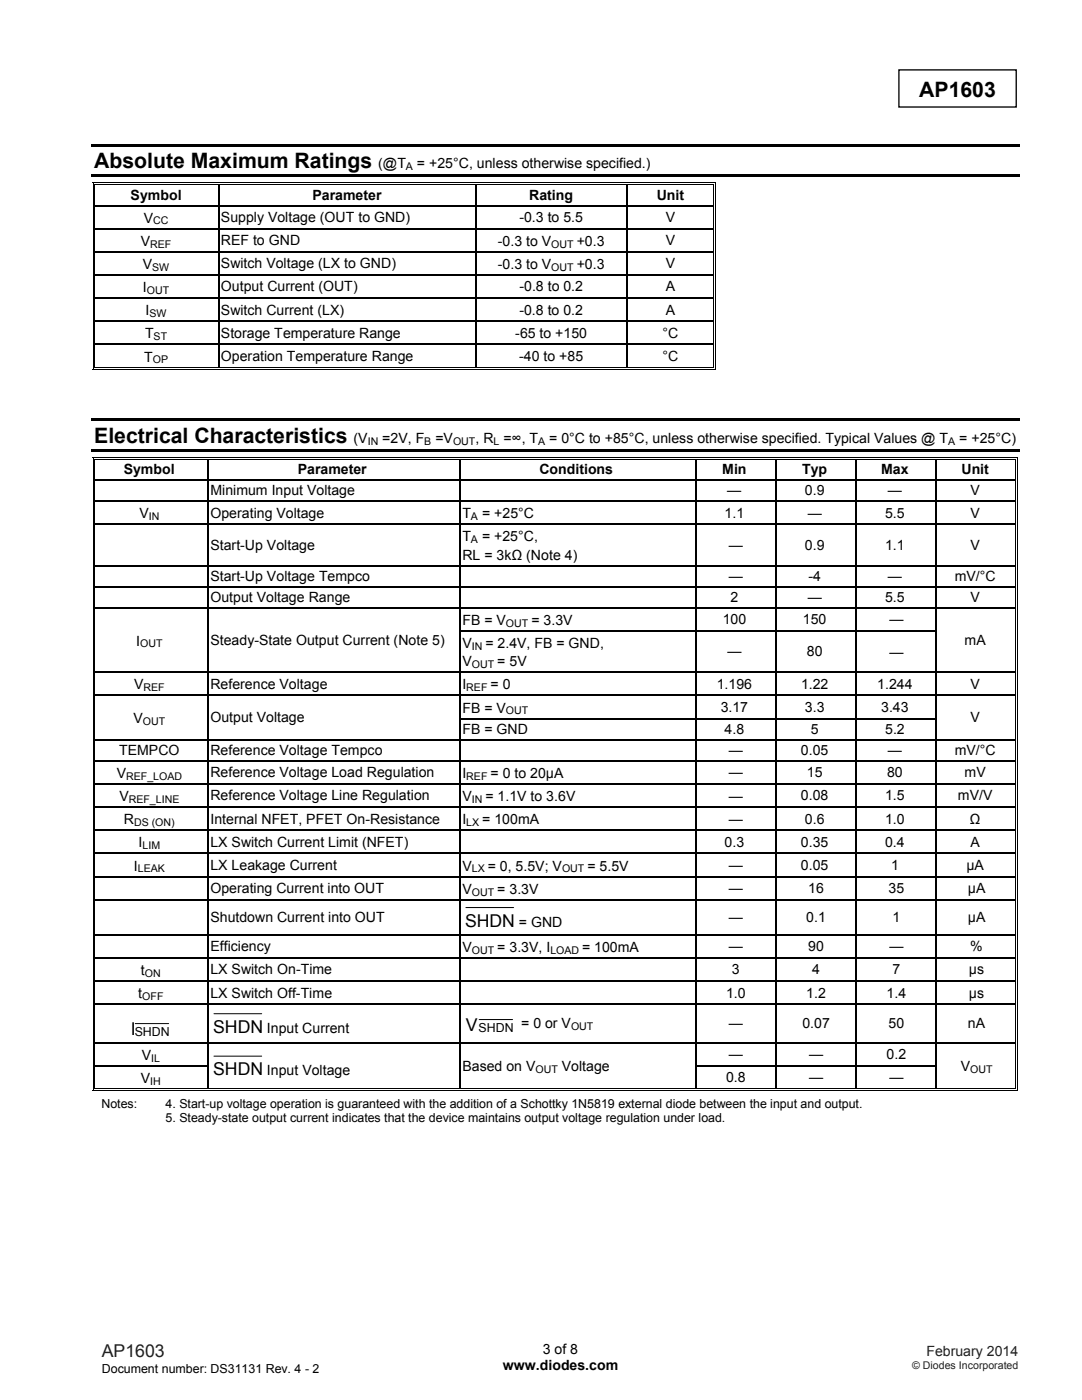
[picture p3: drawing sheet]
<svg xmlns="http://www.w3.org/2000/svg" width="216mm" height="279mm" viewBox="0 0 216 279" stroke-linecap="round" stroke-linejoin="round" font-family="sans-serif">
<defs><g id="words">
<g font-size="4.2">
<text x="183.4" y="19.3">AP1603</text>
<text x="18.8" y="33.6">Absolute Maximum Ratings</text>
<text x="18.8" y="88.3">Electrical Characteristics</text>
</g>
<g font-size="3.5">
<text x="92.8" y="185">SHDN</text>
<text x="26.1" y="206.5">I</text>
<text x="42.5" y="206.2">SHDN</text>
<text x="93" y="205.7">V</text>
<text x="42.5" y="214.6">SHDN</text>
</g>
<text font-size="3.5" fill="#231f20" x="20.3" y="270.9">AP1603</text>
<g font-size="2.8">
<text x="75.5" y="33.6">(@T</text>
<text x="83.2" y="33.6">= +25°C, unless otherwise specified.)</text>
<text x="26.1" y="39.9">Symbol</text>
<text x="62.4" y="39.9">Parameter</text>
<text x="105.6" y="39.9">Rating</text>
<text x="131.1" y="39.9">Unit</text>
<text x="28.7" y="44.4">V</text>
<text x="44.1" y="44.3">Supply Voltage (OUT to GND)</text>
<text x="103.6" y="44.3">-0.3 to 5.5</text>
<text x="132.9" y="44.3">V</text>
<text x="28.1" y="49">V</text>
<text x="28.5" y="53.7">V</text>
<text x="44.1" y="53.5">Switch Voltage (LX to GND)</text>
<text x="44.1" y="48.9">REF to GND</text>
<text x="99.4" y="53.7">-0.3 to V</text>
<text x="99.4" y="49">-0.3 to V</text>
<text x="115.1" y="49">+0.3</text>
<text x="115.1" y="53.7">+0.3</text>
<text x="132.9" y="48.9">V</text>
<text x="132.9" y="53.5">V</text>
<text x="28.5" y="58.3">I</text>
<text x="44.1" y="58.2">Output Current (OUT)</text>
<text x="103.7" y="58.2">-0.8 to 0.2</text>
<text x="132.9" y="58.2">A</text>
<text x="29.1" y="62.9">I</text>
<text x="44.1" y="62.8">Switch Current (LX)</text>
<text x="103.6" y="62.8">-0.8 to 0.2</text>
<text x="132.9" y="62.8">A</text>
<text x="28.9" y="67.5">T</text>
<text x="44.1" y="67.4">Storage Temperature Range</text>
<text x="102.8" y="67.4">-65 to +150</text>
<text x="132.2" y="67.4">°C</text>
<text x="28.8" y="72.2">T</text>
<text x="44.1" y="72">Operation Temperature Range</text>
<text x="103.6" y="72">-40 to +85</text>
<text x="132.2" y="72">°C</text>
<text x="70.6" y="88.3">(V</text>
<text x="76.3" y="88.3">=2V, F</text>
<text x="86.9" y="88.3">=V</text>
<text x="94.9" y="88.3">, R =∞, T</text>
<text x="109.6" y="88.3">= 0°C to +85°C, unless otherwise specified. Typical Values @ T</text>
<text x="191.4" y="88.3">= +25°C)</text>
<text x="24.7" y="94.7">Symbol</text>
<text x="59.4" y="94.7">Parameter</text>
<text x="107.6" y="94.7">Conditions</text>
<text x="144.1" y="94.7">Min</text>
<text x="160.1" y="94.7">Typ</text>
<text x="175.8" y="94.7">Max</text>
<text x="191.9" y="94.7">Unit</text>
<text x="42" y="98.9">Minimum Input Voltage</text>
<text x="145.1" y="98.9">—</text>
<text x="160.6" y="98.9">0.9</text>
<text x="177.2" y="98.9">—</text>
<text x="193.7" y="98.9">V</text>
<text x="27.8" y="103.4">V</text>
<text x="42" y="103.3">Operating Voltage</text>
<text x="92.3" y="103.4">T</text>
<text x="96.2" y="103.4">= +25°C</text>
<text x="144.6" y="103.3">1.1</text>
<text x="161.2" y="103.3">—</text>
<text x="176.6" y="103.3">5.5</text>
<text x="193.7" y="103.3">V</text>
<text x="42" y="109.7">Start-Up Voltage</text>
<text x="92.3" y="111.7">RL = 3kΩ (Note 4)</text>
<text x="92.3" y="108.1">T</text>
<text x="96.2" y="108.1">= +25°C,</text>
<text x="145.4" y="109.7">—</text>
<text x="160.6" y="109.7">0.9</text>
<text x="176.6" y="109.7">1.1</text>
<text x="193.7" y="109.7">V</text>
<text x="42" y="115.9">Start-Up Voltage Tempco</text>
<text x="145.4" y="116">—</text>
<text x="161.3" y="115.9">-4</text>
<text x="177.2" y="115.9">—</text>
<text x="190.5" y="115.9">mV/°C</text>
<text x="42" y="120.1">Output Voltage Range</text>
<text x="92.3" y="124.7">FB = V</text>
<text x="106" y="124.7">= 3.3V</text>
<text x="144.2" y="124.6">100</text>
<text x="145.8" y="120.1">2</text>
<text x="160.2" y="124.6">150</text>
<text x="161.2" y="120.1">—</text>
<text x="176.6" y="120.1">5.5</text>
<text x="177.5" y="124.6">—</text>
<text x="193.7" y="120.1">V</text>
<text x="27.2" y="128.8">I</text>
<text x="42" y="128.7">Steady-State Output Current (Note 5)</text>
<text x="92.3" y="129.3">V</text>
<text x="96.9" y="129.3">= 2.4V, FB = GND,</text>
<text x="145.1" y="131">—</text>
<text x="161" y="131">80</text>
<text x="177.5" y="131">—</text>
<text x="192.5" y="128.7">mA</text>
<text x="26.8" y="137.6">V</text>
<text x="42" y="137.5">Reference Voltage</text>
<text x="92.3" y="137.6">I</text>
<text x="92.3" y="133">V</text>
<text x="97.9" y="137.6">= 0</text>
<text x="99.2" y="133">= 5V</text>
<text x="143" y="137.5">1.196</text>
<text x="159.8" y="137.5">1.22</text>
<text x="175.1" y="137.5">1.244</text>
<text x="193.7" y="137.5">V</text>
<text x="92.3" y="142.2">FB = V</text>
<text x="143.8" y="142.1">3.17</text>
<text x="160.6" y="142.1">3.3</text>
<text x="175.8" y="142.1">3.43</text>
<text x="26.6" y="144.3">V</text>
<text x="42" y="144.2">Output Voltage</text>
<text x="92.3" y="146.5">FB = GND</text>
<text x="144.6" y="146.5">4.8</text>
<text x="161.8" y="146.5">5</text>
<text x="176.6" y="146.5">5.2</text>
<text x="193.7" y="144.2">V</text>
<text x="23.3" y="155.3">V</text>
<text x="23.8" y="150.7">TEMPCO</text>
<text x="42" y="150.7">Reference Voltage Tempco</text>
<text x="42" y="155.1">Reference Voltage Load Regulation</text>
<text x="92.3" y="155.3">I</text>
<text x="97.9" y="155.3">= 0 to 20μA</text>
<text x="145.4" y="150.7">—</text>
<text x="145.4" y="155.2">—</text>
<text x="159.8" y="150.7">0.05</text>
<text x="161" y="155.1">15</text>
<text x="177" y="155.1">80</text>
<text x="177.2" y="150.7">—</text>
<text x="190.5" y="150.7">mV/°C</text>
<text x="192.5" y="155.1">mV</text>
<text x="23.8" y="159.9">V</text>
<text x="42" y="159.7">Reference Voltage Line Regulation</text>
<text x="92.3" y="159.9">V</text>
<text x="96.9" y="159.9">= 1.1V to 3.6V</text>
<text x="145.4" y="159.8">—</text>
<text x="159.8" y="159.7">0.08</text>
<text x="176.6" y="159.7">1.5</text>
<text x="191.1" y="159.7">mV/V</text>
<text x="24.7" y="164.5">R</text>
<text x="42" y="164.4">Internal NFET, PFET On-Resistance</text>
<text x="92.3" y="164.5">I</text>
<text x="96.2" y="164.5">= 100mA</text>
<text x="145.4" y="164.4">—</text>
<text x="160.6" y="164.4">0.6</text>
<text x="176.6" y="164.4">1.0</text>
<text x="193.5" y="164.4">Ω</text>
<text x="26.7" y="173.8">I</text>
<text x="27.6" y="169.1">I</text>
<text x="42" y="169">LX Switch Current Limit (NFET)</text>
<text x="42" y="173.6">LX Leakage Current</text>
<text x="92.3" y="173.8">V</text>
<text x="97.3" y="173.8">= 0, 5.5V; V</text>
<text x="117.2" y="173.8">= 5.5V</text>
<text x="144.6" y="169">0.3</text>
<text x="145.4" y="173.6">—</text>
<text x="159.8" y="169">0.35</text>
<text x="159.8" y="173.6">0.05</text>
<text x="176.6" y="169">0.4</text>
<text x="177.8" y="173.6">1</text>
<text x="192.8" y="173.6">µA</text>
<text x="193.7" y="169">A</text>
<text x="42" y="178.2">Operating Current into OUT</text>
<text x="92.3" y="178.4">V</text>
<text x="99.2" y="178.4">= 3.3V</text>
<text x="145.4" y="178.2">—</text>
<text x="161.3" y="178.2">16</text>
<text x="177.3" y="178.2">35</text>
<text x="193.1" y="178.2">µA</text>
<text x="42" y="184">Shutdown Current into OUT</text>
<text x="103.5" y="185">= GND</text>
<text x="145.4" y="184">—</text>
<text x="160.9" y="184">0.1</text>
<text x="178.1" y="184">1</text>
<text x="193.1" y="184">µA</text>
<text x="42" y="189.8">Efficiency</text>
<text x="92.3" y="189.9">V</text>
<text x="99.2" y="189.9">= 3.3V, I</text>
<text x="116.1" y="189.9">= 100mA</text>
<text x="145.4" y="189.8">—</text>
<text x="161.3" y="189.8">90</text>
<text x="177.5" y="189.8">—</text>
<text x="193.6" y="189.8">%</text>
<text x="28.1" y="194.6">t</text>
<text x="42" y="194.4">LX Switch On-Time</text>
<text x="146" y="194.4">3</text>
<text x="162.1" y="194.4">4</text>
<text x="178.1" y="194.4">7</text>
<text x="193.3" y="194.4">µs</text>
<text x="27.6" y="199.2">t</text>
<text x="42" y="199.1">LX Switch Off-Time</text>
<text x="144.9" y="199.1">1.0</text>
<text x="160.9" y="199.1">1.2</text>
<text x="176.9" y="199.1">1.4</text>
<text x="193.4" y="199.1">µs</text>
<text x="53.3" y="206.2">Input Current</text>
<text x="104" y="205.1">= 0 or V</text>
<text x="145.4" y="205.2">—</text>
<text x="160.1" y="205.2">0.07</text>
<text x="177.3" y="205.2">50</text>
<text x="193.1" y="205.2">nA</text>
<text x="28.3" y="211.5">V</text>
<text x="53.3" y="214.6">Input Voltage</text>
<text x="92.3" y="213.8">Based on V</text>
<text x="112.1" y="213.8">Voltage</text>
<text x="144.9" y="216">0.8</text>
<text x="145.4" y="211.4">—</text>
<text x="161.4" y="211.4">—</text>
<text x="176.9" y="211.4">0.2</text>
<text x="191.7" y="213.8">V</text>
<text x="28.1" y="216.1">V</text>
<text x="161.4" y="216">—</text>
<text x="177.5" y="216">—</text>
<text x="100.3" y="273.5">www.diodes.com</text>
<text x="108.3" y="270.2">3 of 8</text>
</g>
<text font-size="2.8" fill="#231f20" x="184.8" y="270.6">February 2014</text>
<g font-size="2.5">
<text x="26.9" y="206.7">SHDN</text>
<text x="95.5" y="205.9">SHDN</text>
<text x="20.2" y="221.1">Notes:</text>
<text x="33" y="221.1">4. Start-up voltage operation is guaranteed with the addition of a Schottky 1N5819 external diode between the input and output.</text>
<text x="33" y="223.9">5. Steady-state output current indicates that the device maintains output voltage regulation under load.</text>
<text x="20.3" y="274">Document number: DS31131 Rev. 4 - 2</text>
</g>
<g font-size="2.1">
<text x="81" y="33.9">A</text>
<text x="30.6" y="44.8">CC</text>
<text x="30" y="49.4">REF</text>
<text x="110" y="49.4">OUT</text>
<text x="29.3" y="58.7">OUT</text>
<text x="30.4" y="54">SW</text>
<text x="110" y="54">OUT</text>
<text x="29.8" y="63.3">SW</text>
<text x="30.6" y="67.9">ST</text>
<text x="30.5" y="72.5">OP</text>
<text x="73.4" y="88.7">IN</text>
<text x="84.7" y="88.7">B</text>
<text x="90.4" y="88.7">OUT</text>
<text x="98.5" y="88.7">L</text>
<text x="107.4" y="88.7">A</text>
<text x="189.2" y="88.7">A</text>
<text x="29.7" y="103.8">IN</text>
<text x="94" y="103.8">A</text>
<text x="94" y="108.4">A</text>
<text x="101" y="125.1">OUT</text>
<text x="28" y="129.2">OUT</text>
<text x="94.1" y="129.7">IN</text>
<text x="28.6" y="137.9">REF</text>
<text x="93" y="137.9">REF</text>
<text x="94.1" y="133.3">OUT</text>
<text x="101" y="142.6">OUT</text>
<text x="28.5" y="144.7">OUT</text>
<text x="25.2" y="155.6">REF_LOAD</text>
<text x="93" y="155.6">REF</text>
<text x="25.7" y="160.3">REF_LINE</text>
<text x="94.1" y="160.3">IN</text>
<text x="26.8" y="164.9">DS (ON)</text>
<text x="93" y="164.9">LX</text>
<text x="28.4" y="169.5">LIM</text>
<text x="27.5" y="174.1">LEAK</text>
<text x="94.1" y="174.1">LX</text>
<text x="94.1" y="178.7">OUT</text>
<text x="112.1" y="174.1">OUT</text>
<text x="94.1" y="190.3">OUT</text>
<text x="109.8" y="190.3">LOAD</text>
<text x="28.9" y="194.9">ON</text>
<text x="28.4" y="199.6">OFF</text>
<text x="113.9" y="205.5">OUT</text>
<text x="30.2" y="211.9">IL</text>
<text x="106.8" y="214.2">OUT</text>
<text x="193.6" y="214.2">OUT</text>
<text x="30" y="216.5">IH</text>
</g>
<text font-size="2.1" fill="#231f20" x="182" y="273.2">© Diodes Incorporated</text>
</g></defs>
<path d="M179.4 13.9h23.4v7.5h-23.4z" fill="none" stroke="#000" stroke-width=".26"/>
<g fill="#000">
<path d="M18.3 28.7h185.2v.6h-185.2zM18.3 34.8h185.2v.5h-185.2zM18.5 36.4h.1v.5h-.1zM18.5 36.4h.5v.2h-.5zM18.8 36.7h.2v.2h-.2zM43.5 36.9h.2zM43.5 36.4h.5v.2h-.5zM43.5 36.7h.5v.2h-.5zM94.8 36.9h.3zM94.8 36.4h.5v.2h-.5zM94.8 36.7h.5v.2h-.5zM125 36.9h.2z"/>
<path d="M125 36.4h.5v.2h-.5zM125 36.7h.5v.2h-.5zM142.3 36.4h.5v.2h-.5zM142.3 36.7h.2v.2h-.2zM142.6 36.4h.2v.5h-.2zM18.5 40.9h.1v.3h-.1zM18.5 45.5h.1v.3h-.1zM18.5 50.1h.1v.3h-.1zM18.5 54.8h.1v.2h-.1zM18.5 59.4h.1v.2h-.1zM18.8 40.9h.2v.3h-.2zM18.8 45.5h.2v.3h-.2z"/>
<path d="M18.8 50.1h.2v.3h-.2zM18.8 54.8h.2v.2h-.2zM18.8 59.4h.2v.2h-.2zM43.5 40.9h.2v.3h-.2zM43.5 45.5h.2v.3h-.2zM43.5 50.1h.2v.3h-.2zM43.5 54.8h.2v.2h-.2zM43.5 59.4h.2v.2h-.2zM94.8 40.9h.3v.3h-.3zM94.8 45.5h.3v.3h-.3zM94.8 50.1h.3v.3h-.3zM94.8 54.8h.3v.2h-.3z"/>
<path d="M94.8 59.4h.3v.2h-.3zM125 40.9h.2v.3h-.2zM125 45.5h.2v.3h-.2zM125 50.1h.2v.3h-.2zM125 54.8h.2v.2h-.2zM125 59.4h.2v.2h-.2zM142.3 40.9h.2v.3h-.2zM142.3 45.5h.2v.3h-.2zM142.3 50.1h.2v.3h-.2zM142.3 54.8h.2v.2h-.2zM142.3 59.4h.2v.2h-.2zM142.6 40.9h.2v.3h-.2z"/>
<path d="M142.6 45.5h.2v.3h-.2zM142.6 50.1h.2v.3h-.2zM142.6 54.8h.2v.2h-.2zM142.6 59.4h.2v.2h-.2zM18.5 64h.1v.3h-.1zM18.5 68.6h.1v.3h-.1zM18.5 73.6h.5v.2h-.5zM18.8 64h.2v.3h-.2zM18.8 68.6h.2v.3h-.2zM18.8 73.3h.2v.1h-.2zM43.5 64h.2v.3h-.2zM43.5 68.6h.2v.3h-.2z"/>
<path d="M43.5 73.3h.5v.1h-.5zM94.8 64h.3v.3h-.3zM94.8 68.6h.3v.3h-.3zM94.8 73.3h.5v.1h-.5zM125 64h.2v.3h-.2zM125 68.6h.2v.3h-.2zM125 73.3h.5v.1h-.5zM125 73.6h.5v.2h-.5zM142.3 64h.2v.3h-.2zM142.3 68.6h.2v.3h-.2zM142.3 73.6h.5v.2h-.5zM142.3 73.3h.2v.1h-.2z"/>
<path d="M142.6 64h.2v.3h-.2zM142.6 68.6h.2v.3h-.2zM142.6 73.3h.2v.5h-.2zM18.3 83.5h185.2v.5h-185.2zM18.3 89.6h185.2v.5h-185.2zM18.5 91.2h.1v.5h-.1zM18.5 91.2h.5v.2h-.5zM18.5 95.7h.1v.2h-.1zM18.8 91.5h.2v.2h-.2zM18.8 95.7h.2v.2h-.2zM41.4 91.7h.2zM41.4 91.2h.5v.2h-.5z"/>
<path d="M41.4 91.5h.5v.2h-.5zM41.4 95.7h.2v.2h-.2zM91.6 91.7h.3zM91.6 91.2h.5v.2h-.5zM91.6 91.5h.5v.2h-.5zM91.6 95.7h.3v.2h-.3zM138.7 91.7h.3zM138.7 91.2h.5v.2h-.5zM138.7 91.5h.5v.2h-.5zM138.7 95.7h.3v.2h-.3zM154.7 91.7h.3zM154.7 91.2h.5v.2h-.5z"/>
<path d="M154.7 91.5h.5v.2h-.5zM154.7 95.7h.3v.2h-.3zM170.8 91.7h.2zM170.8 91.2h.5v.2h-.5zM170.8 91.5h.5v.2h-.5zM170.8 95.7h.2v.2h-.2zM186.7 91.7h.3zM186.7 91.2h.5v.2h-.5zM186.7 91.5h.5v.2h-.5zM186.7 95.7h.3v.2h-.3zM202.6 91.2h.5v.2h-.5zM202.6 91.5h.2v.2h-.2z"/>
<path d="M202.6 95.7h.2v.2h-.2zM203 91.2h.1v.5h-.1zM203 95.7h.1v.2h-.1zM18.5 99.9h.1v.3h-.1zM18.5 104.5h.1v.3h-.1zM18.5 112.7h.1v.3h-.1zM18.5 116.9h.1v.3h-.1zM18.8 99.9h.2v.3h-.2zM18.8 104.5h.2v.3h-.2zM18.8 112.7h.2v.3h-.2zM18.8 116.9h.2v.3h-.2zM41.4 99.9h.2v.3h-.2z"/>
<path d="M41.4 104.5h.2v.3h-.2zM41.4 112.7h.2v.3h-.2zM41.4 116.9h.2v.3h-.2zM91.6 99.9h.3v.3h-.3zM91.6 104.5h.3v.3h-.3zM91.6 112.7h.3v.3h-.3zM91.6 116.9h.3v.3h-.3zM138.7 99.9h.3v.3h-.3zM138.7 104.5h.3v.3h-.3zM138.7 112.7h.3v.3h-.3zM138.7 116.9h.3v.3h-.3zM154.7 99.9h.3v.3h-.3z"/>
<path d="M154.7 104.5h.3v.3h-.3zM154.7 112.7h.3v.3h-.3zM154.7 116.9h.3v.3h-.3zM170.8 99.9h.2v.3h-.2zM170.8 104.5h.2v.3h-.2zM170.8 112.7h.2v.3h-.2zM170.8 116.9h.2v.3h-.2zM186.7 99.9h.3v.3h-.3zM186.7 104.5h.3v.3h-.3zM186.7 112.7h.3v.3h-.3zM186.7 116.9h.3v.3h-.3zM202.6 99.9h.2v.3h-.2z"/>
<path d="M202.6 104.5h.2v.3h-.2zM202.6 112.7h.2v.3h-.2zM202.6 116.9h.2v.3h-.2zM203 99.9h.1v.3h-.1zM203 104.5h.1v.3h-.1zM203 112.7h.1v.3h-.1zM203 116.9h.1v.3h-.1zM18.5 121.2h.1v.2h-.1zM18.5 125.8h.1v.2h-.1zM18.5 134h.1v.3h-.1zM18.5 138.7h.1v.2h-.1zM18.8 121.2h.2v.2h-.2z"/>
<path d="M18.8 125.8h.2v.2h-.2zM18.8 134h.2v.3h-.2zM18.8 138.7h.2v.2h-.2zM41.4 121.2h.2v.2h-.2zM41.4 125.8h.2v.2h-.2zM41.4 134h.2v.3h-.2zM41.4 138.7h.2v.2h-.2zM91.6 121.2h.3v.2h-.3zM91.6 125.8h.3v.2h-.3zM91.6 134h.3v.3h-.3zM91.6 138.7h.3v.2h-.3zM138.7 121.2h.3v.2h-.3z"/>
<path d="M138.7 125.8h.3v.2h-.3zM138.7 134h.3v.3h-.3zM138.7 138.7h.3v.2h-.3zM154.7 121.2h.3v.2h-.3zM154.7 125.8h.3v.2h-.3zM154.7 134h.3v.3h-.3zM154.7 138.7h.3v.2h-.3zM170.8 121.2h.2v.2h-.2zM170.8 125.8h.2v.2h-.2zM170.8 134h.2v.3h-.2zM170.8 138.7h.2v.2h-.2zM186.7 121.2h.3v.2h-.3z"/>
<path d="M186.7 125.8h.3v.2h-.3zM186.7 134h.3v.3h-.3zM186.7 138.7h.3v.2h-.3zM202.6 121.2h.2v.2h-.2zM202.6 125.8h.2v.2h-.2zM202.6 134h.2v.3h-.2zM202.6 138.7h.2v.2h-.2zM203 121.2h.1v.2h-.1zM203 125.8h.1v.2h-.1zM203 134h.1v.3h-.1zM203 138.7h.1v.2h-.1zM18.5 143.3h.1v.3h-.1z"/>
<path d="M18.5 147.5h.1v.3h-.1zM18.5 151.7h.1v.3h-.1zM18.5 156.3h.1v.3h-.1zM18.8 143.3h.2v.3h-.2zM18.8 147.5h.2v.3h-.2zM18.8 151.7h.2v.3h-.2zM18.8 156.3h.2v.3h-.2zM41.4 143.3h.2v.3h-.2zM41.4 147.5h.2v.3h-.2zM41.4 151.7h.2v.3h-.2zM41.4 156.3h.2v.3h-.2zM91.6 143.3h.3v.3h-.3z"/>
<path d="M91.6 147.5h.3v.3h-.3zM91.6 151.7h.3v.3h-.3zM91.6 156.3h.3v.3h-.3zM138.7 143.3h.3v.3h-.3zM138.7 147.5h.3v.3h-.3zM138.7 151.7h.3v.3h-.3zM138.7 156.3h.3v.3h-.3zM154.7 143.3h.3v.3h-.3zM154.7 147.5h.3v.3h-.3zM154.7 151.7h.3v.3h-.3zM154.7 156.3h.3v.3h-.3zM170.8 143.3h.2v.3h-.2z"/>
<path d="M170.8 147.5h.2v.3h-.2zM170.8 151.7h.2v.3h-.2zM170.8 156.3h.2v.3h-.2zM186.7 143.3h.3v.3h-.3zM186.7 147.5h.3v.3h-.3zM186.7 151.7h.3v.3h-.3zM186.7 156.3h.3v.3h-.3zM202.6 143.3h.2v.3h-.2zM202.6 147.5h.2v.3h-.2zM202.6 151.7h.2v.3h-.2zM202.6 156.3h.2v.3h-.2zM203 143.3h.1v.3h-.1z"/>
<path d="M203 147.5h.1v.3h-.1zM203 151.7h.1v.3h-.1zM203 156.3h.1v.3h-.1zM18.5 161h.1v.2h-.1zM18.5 165.6h.1v.3h-.1zM18.5 170.2h.1v.3h-.1zM18.5 174.8h.1v.3h-.1zM18.5 179.5h.1v.2h-.1zM18.8 161h.2v.2h-.2zM18.8 165.6h.2v.3h-.2zM18.8 170.2h.2v.3h-.2zM18.8 174.8h.2v.3h-.2z"/>
<path d="M18.8 179.5h.2v.2h-.2zM41.4 161h.2v.2h-.2zM41.4 165.6h.2v.3h-.2zM41.4 170.2h.2v.3h-.2zM41.4 174.8h.2v.3h-.2zM41.4 179.5h.2v.2h-.2zM91.6 161h.3v.2h-.3zM91.6 165.6h.3v.3h-.3zM91.6 170.2h.3v.3h-.3zM91.6 174.8h.3v.3h-.3zM91.6 179.5h.3v.2h-.3zM138.7 161h.3v.2h-.3z"/>
<path d="M138.7 165.6h.3v.3h-.3zM138.7 170.2h.3v.3h-.3zM138.7 174.8h.3v.3h-.3zM138.7 179.5h.3v.2h-.3zM154.7 161h.3v.2h-.3zM154.7 165.6h.3v.3h-.3zM154.7 170.2h.3v.3h-.3zM154.7 174.8h.3v.3h-.3zM154.7 179.5h.3v.2h-.3zM170.8 161h.2v.2h-.2zM170.8 165.6h.2v.3h-.2zM170.8 170.2h.2v.3h-.2z"/>
<path d="M170.8 174.8h.2v.3h-.2zM170.8 179.5h.2v.2h-.2zM186.7 161h.3v.2h-.3zM186.7 165.6h.3v.3h-.3zM186.7 170.2h.3v.3h-.3zM186.7 174.8h.3v.3h-.3zM186.7 179.5h.3v.2h-.3zM202.6 161h.2v.2h-.2zM202.6 165.6h.2v.3h-.2zM202.6 170.2h.2v.3h-.2zM202.6 174.8h.2v.3h-.2zM202.6 179.5h.2v.2h-.2z"/>
<path d="M203 161h.1v.2h-.1zM203 165.6h.1v.3h-.1zM203 170.2h.1v.3h-.1zM203 174.8h.1v.3h-.1zM203 179.5h.1v.2h-.1zM18.5 186.4h.1v.3h-.1zM18.5 191h.1v.3h-.1zM18.5 195.7h.1v.2h-.1zM18.8 186.4h.2v.3h-.2zM18.8 191h.2v.3h-.2zM18.8 195.7h.2v.2h-.2zM41.4 186.4h.2v.3h-.2z"/>
<path d="M41.4 191h.2v.3h-.2zM41.4 195.7h.2v.2h-.2zM91.6 186.4h.3v.3h-.3zM91.6 191h.3v.3h-.3zM91.6 195.7h.3v.2h-.3zM138.7 186.4h.3v.3h-.3zM138.7 191h.3v.3h-.3zM138.7 195.7h.3v.2h-.3zM154.7 186.4h.3v.3h-.3zM154.7 191h.3v.3h-.3zM154.7 195.7h.3v.2h-.3zM170.8 186.4h.2v.3h-.2z"/>
<path d="M170.8 191h.2v.3h-.2zM170.8 195.7h.2v.2h-.2zM186.7 186.4h.3v.3h-.3zM186.7 191h.3v.3h-.3zM186.7 195.7h.3v.2h-.3zM202.6 186.4h.2v.3h-.2zM202.6 191h.2v.3h-.2zM202.6 195.7h.2v.2h-.2zM203 186.4h.1v.3h-.1zM203 191h.1v.3h-.1zM203 195.7h.1v.2h-.1zM18.5 200.3h.1v.3h-.1z"/>
<path d="M18.5 207.9h.1v.3h-.1zM18.5 212.6h.1v.3h-.1zM18.5 217.6h.5v.1h-.5zM18.8 200.3h.2v.3h-.2zM18.8 207.9h.2v.3h-.2zM18.8 212.6h.2v.3h-.2zM18.8 217.2h.2v.2h-.2zM41.4 200.3h.2v.3h-.2zM41.4 207.9h.2v.3h-.2zM41.4 212.6h.2v.3h-.2zM41.4 217.2h.5v.2h-.5zM91.6 200.3h.3v.3h-.3z"/>
<path d="M91.6 207.9h.3v.3h-.3zM91.6 212.6h.3v.3h-.3zM91.6 217.2h.5v.2h-.5zM138.7 200.3h.3v.3h-.3zM138.7 207.9h.3v.3h-.3zM138.7 212.6h.3v.3h-.3zM138.7 217.2h.5v.2h-.5zM154.7 200.3h.3v.3h-.3zM154.7 207.9h.3v.3h-.3zM154.7 212.6h.3v.3h-.3zM154.7 217.2h.5v.2h-.5zM170.8 200.3h.2v.3h-.2z"/>
<path d="M170.8 207.9h.2v.3h-.2zM170.8 212.6h.2v.3h-.2zM170.8 217.2h.5v.2h-.5zM186.7 200.3h.3v.3h-.3zM186.7 207.9h.3v.3h-.3zM186.7 212.6h.3v.3h-.3zM186.7 217.2h.5v.2h-.5zM202.6 200.3h.2v.3h-.2zM202.6 207.9h.2v.3h-.2zM202.6 212.6h.2v.3h-.2zM202.6 217.6h.5v.1h-.5zM202.6 217.2h.2v.2h-.2z"/>
<path d="M203 200.3h.1v.3h-.1zM203 207.9h.1v.3h-.1zM203 212.6h.1v.3h-.1zM203 217.2h.1v.5h-.1z"/>
</g>
<g fill="none" stroke="#000" stroke-width=".2">
<path d="M18.6 36.9v4M18.9 36.9v4M19 36.5h24.5M19 36.8h24.5M44 36.5h50.8M44 36.8h50.8M95.3 36.5h29.7M95.3 36.8h29.7M125.5 36.5h16.8M125.5 36.8h16.8M142.4 36.9v4M142.7 36.9v4"/>
<path d="M18.6 41.2v4.3M18.6 45.8v4.3M18.6 50.4v4.4M18.6 55v4.4M18.6 59.6v4.4M18.9 41.2v4.3M18.9 45.8v4.3M18.9 50.4v4.4M18.9 55v4.4M18.9 59.6v4.4M142.4 41.2v4.3M142.4 45.8v4.3"/>
<path d="M142.4 50.4v4.4M142.4 55v4.4M142.4 59.6v4.4M142.7 41.2v4.3M142.7 45.8v4.3M142.7 50.4v4.4M142.7 55v4.4M142.7 59.6v4.4M18.6 64.3v4.3M18.6 68.9v4.9M18.9 64.3v4.3M18.9 68.9v4.4"/>
<path d="M19 73.7h106M19 73.3h24.5M44 73.3h50.8M95.3 73.3h29.7M125.5 73.7h16.8M125.5 73.3h16.8M142.4 64.3v4.3M142.4 68.9v4.4M142.7 64.3v4.3M142.7 68.9v4.4M18.6 91.7v4M18.6 95.9v4"/>
<path d="M18.9 91.7v4M18.9 95.9v4M19 91.3h22.4M19 91.6h22.4M41.9 91.3h49.7M41.9 91.6h49.7M92.1 91.3h46.6M92.1 91.6h46.6M139.2 91.3h15.5M139.2 91.6h15.5M155.2 91.3h15.6M155.2 91.6h15.6"/>
<path d="M171.3 91.3h15.4M171.3 91.6h15.4M187.2 91.3h15.4M187.2 91.6h15.4M202.7 91.7v4M202.7 95.9v4M203.1 91.7v4M203.1 95.9v4M18.6 100.2v4.3M18.6 104.8v7.9M18.6 113v3.9M18.6 117.2v4"/>
<path d="M18.9 100.2v4.3M18.9 104.8v7.9M18.9 113v3.9M18.9 117.2v4M202.7 100.2v4.3M202.7 104.8v7.9M202.7 113v3.9M202.7 117.2v4M203.1 100.2v4.3M203.1 104.8v7.9M203.1 113v3.9M203.1 117.2v4"/>
<path d="M18.6 121.4v4.4M18.6 126v8M18.6 134.3v4.4M18.6 138.9v4.4M18.9 121.4v4.4M18.9 126v8M18.9 134.3v4.4M18.9 138.9v4.4M202.7 121.4v4.4M202.7 126v8M202.7 134.3v4.4M202.7 138.9v4.4"/>
<path d="M203.1 121.4v4.4M203.1 126v8M203.1 134.3v4.4M203.1 138.9v4.4M18.6 143.6v3.9M18.6 147.8v3.9M18.6 152v4.3M18.6 156.6v4.4M18.9 143.6v3.9M18.9 147.8v3.9M18.9 152v4.3M18.9 156.6v4.4"/>
<path d="M202.7 143.6v3.9M202.7 147.8v3.9M202.7 152v4.3M202.7 156.6v4.4M203.1 143.6v3.9M203.1 147.8v3.9M203.1 152v4.3M203.1 156.6v4.4M18.6 161.2v4.4M18.6 165.9v4.3M18.6 170.5v4.3M18.6 175.1v4.4"/>
<path d="M18.6 179.7v6.7M18.9 161.2v4.4M18.9 165.9v4.3M18.9 170.5v4.3M18.9 175.1v4.4M18.9 179.7v6.7M202.7 161.2v4.4M202.7 165.9v4.3M202.7 170.5v4.3M202.7 175.1v4.4M202.7 179.7v6.7M203.1 161.2v4.4"/>
<path d="M203.1 165.9v4.3M203.1 170.5v4.3M203.1 175.1v4.4M203.1 179.7v6.7M18.6 186.7v4.3M18.6 191.3v4.4M18.6 195.9v4.4M18.9 186.7v4.3M18.9 191.3v4.4M18.9 195.9v4.4M93 181.1h9.5M202.7 186.7v4.3"/>
<path d="M202.7 191.3v4.4M202.7 195.9v4.4M203.1 186.7v4.3M203.1 191.3v4.4M203.1 195.9v4.4M18.6 200.6v7.3M18.6 208.2v4.4M18.6 212.9v4.8M18.9 200.6v7.3M18.9 208.2v4.4M18.9 212.9v4.3M19 217.6h183.6"/>
<path d="M19 217.3h22.4M27 204.3h6.7M41.9 217.3h49.7M42.7 202.3h9.5M42.7 210.8h9.5M92.1 217.3h46.6M95.6 203.5h6.7M139.2 217.3h15.5M155.2 217.3h15.6M171.3 217.3h15.4M187.2 217.3h15.4M202.7 200.6v7.3"/>
<path d="M202.7 208.2v4.4M202.7 212.9v4.3M203.1 200.6v7.3M203.1 208.2v4.4M203.1 212.9v4.3"/>
</g>
<g fill="none" stroke="#000" stroke-width=".25">
<path d="M43.6 36.9v4M94.9 36.9v4M125.1 36.9v4M19 41h24.5M19 45.6h24.5M19 50.2h24.5M19 54.9h24.5M19 59.5h24.5M43.6 41.2v4.3M43.6 45.8v4.3M43.6 50.4v4.4M43.6 55v4.4"/>
<path d="M43.6 59.6v4.4M43.7 41h51.1M43.7 45.6h51.1M43.7 50.2h51.1M43.7 54.9h51.1M43.7 59.5h51.1M94.9 41.2v4.3M94.9 45.8v4.3M94.9 50.4v4.4M94.9 55v4.4M94.9 59.6v4.4M95.1 41h29.9"/>
<path d="M95.1 45.6h29.9M95.1 50.2h29.9M95.1 54.9h29.9M95.1 59.5h29.9M125.1 41.2v4.3M125.1 45.8v4.3M125.1 50.4v4.4M125.1 55v4.4M125.1 59.6v4.4M125.2 41h17.1M125.2 45.6h17.1M125.2 50.2h17.1"/>
<path d="M125.2 54.9h17.1M125.2 59.5h17.1M19 64.1h24.5M19 68.7h24.5M43.6 64.3v4.3M43.6 68.9v4.4M43.7 64.1h51.1M43.7 68.7h51.1M94.9 64.3v4.3M94.9 68.9v4.4M95.1 64.1h29.9M95.1 68.7h29.9"/>
<path d="M125.1 64.3v4.3M125.1 68.9v4.4M125.2 64.1h17.1M125.2 68.7h17.1M19 95.8h22.4M41.5 91.7v4M41.5 95.9v4M41.6 95.8h50M91.8 91.7v4M91.8 95.9v4M91.9 95.8h46.8M138.9 91.7v4"/>
<path d="M138.9 95.9v4M139 95.8h15.7M154.9 91.7v4M154.9 95.9v4M155 95.8h15.8M170.9 91.7v4M170.9 95.9v4M171 95.8h15.7M186.9 91.7v4M186.9 95.9v4M187 95.8h15.6M19 100h22.4"/>
<path d="M19 104.6h22.4M19 112.9h22.4M19 117.1h22.4M41.5 100.2v4.3M41.5 104.8v7.9M41.5 113v3.9M41.5 117.2v4M41.6 100h50M41.6 104.6h50M41.6 112.9h50M41.6 117.1h50M91.8 100.2v4.3"/>
<path d="M91.8 104.8v7.9M91.8 113v3.9M91.8 117.2v4M91.9 100h46.8M91.9 104.6h46.8M91.9 112.9h46.8M91.9 117.1h46.8M138.9 100.2v4.3M138.9 104.8v7.9M138.9 113v3.9M138.9 117.2v4M139 100h15.7"/>
<path d="M139 104.6h15.7M139 112.9h15.7M139 117.1h15.7M154.9 100.2v4.3M154.9 104.8v7.9M154.9 113v3.9M154.9 117.2v4M155 100h15.8M155 104.6h15.8M155 112.9h15.8M155 117.1h15.8M170.9 100.2v4.3"/>
<path d="M170.9 104.8v7.9M170.9 113v3.9M170.9 117.2v4M171 100h15.7M171 104.6h15.7M171 112.9h15.7M171 117.1h15.7M186.9 100.2v4.3M186.9 104.8v7.9M186.9 113v3.9M186.9 117.2v4M187 100h15.6"/>
<path d="M187 104.6h15.6M187 112.9h15.6M187 117.1h15.6M19 121.3h22.4M19 134.2h22.4M19 138.8h22.4M41.5 121.4v4.4M41.5 126v8M41.5 134.3v4.4M41.5 138.9v4.4M41.6 121.3h50M41.6 134.2h50"/>
<path d="M41.6 138.8h50M91.8 121.4v4.4M91.8 126v8M91.8 134.3v4.4M91.8 138.9v4.4M91.9 121.3h46.8M91.9 125.9h46.8M91.9 134.2h46.8M91.9 138.8h46.8M138.9 121.4v4.4M138.9 126v8M138.9 134.3v4.4"/>
<path d="M138.9 138.9v4.4M139 121.3h15.7M139 125.9h15.7M139 134.2h15.7M139 138.8h15.7M154.9 121.4v4.4M154.9 126v8M154.9 134.3v4.4M154.9 138.9v4.4M155 121.3h15.8M155 125.9h15.8M155 134.2h15.8"/>
<path d="M155 138.8h15.8M170.9 121.4v4.4M170.9 126v8M170.9 134.3v4.4M170.9 138.9v4.4M171 121.3h15.7M171 125.9h15.7M171 134.2h15.7M171 138.8h15.7M186.9 121.4v4.4M186.9 126v8M186.9 134.3v4.4"/>
<path d="M186.9 138.9v4.4M187 121.3h15.6M187 134.2h15.6M187 138.8h15.6M19 147.6h22.4M19 151.8h22.4M19 156.5h22.4M41.5 143.6v3.9M41.5 147.8v3.9M41.5 152v4.3M41.5 156.6v4.4M41.6 147.6h50"/>
<path d="M41.6 151.8h50M41.6 156.5h50M91.8 143.6v3.9M91.8 147.8v3.9M91.8 152v4.3M91.8 156.6v4.4M91.9 143.4h46.8M91.9 147.6h46.8M91.9 151.8h46.8M91.9 156.5h46.8M138.9 143.6v3.9M138.9 147.8v3.9"/>
<path d="M138.9 152v4.3M138.9 156.6v4.4M139 143.4h15.7M139 147.6h15.7M139 151.8h15.7M139 156.5h15.7M154.9 143.6v3.9M154.9 147.8v3.9M154.9 152v4.3M154.9 156.6v4.4M155 143.4h15.8M155 147.6h15.8"/>
<path d="M155 151.8h15.8M155 156.5h15.8M170.9 143.6v3.9M170.9 147.8v3.9M170.9 152v4.3M170.9 156.6v4.4M171 143.4h15.7M171 147.6h15.7M171 151.8h15.7M171 156.5h15.7M186.9 143.6v3.9M186.9 147.8v3.9"/>
<path d="M186.9 152v4.3M186.9 156.6v4.4M187 147.6h15.6M187 151.8h15.6M187 156.5h15.6M19 161.1h22.4M19 165.7h22.4M19 170.3h22.4M19 175h22.4M19 179.6h22.4M41.5 161.2v4.4M41.5 165.9v4.3"/>
<path d="M41.5 170.5v4.3M41.5 175.1v4.4M41.5 179.7v6.7M41.6 161.1h50M41.6 165.7h50M41.6 170.3h50M41.6 175h50M41.6 179.6h50M91.8 161.2v4.4M91.8 165.9v4.3M91.8 170.5v4.3M91.8 175.1v4.4"/>
<path d="M91.8 179.7v6.7M91.9 161.1h46.8M91.9 165.7h46.8M91.9 170.3h46.8M91.9 175h46.8M91.9 179.6h46.8M138.9 161.2v4.4M138.9 165.9v4.3M138.9 170.5v4.3M138.9 175.1v4.4M138.9 179.7v6.7M139 161.1h15.7"/>
<path d="M139 165.7h15.7M139 170.3h15.7M139 175h15.7M139 179.6h15.7M154.9 161.2v4.4M154.9 165.9v4.3M154.9 170.5v4.3M154.9 175.1v4.4M154.9 179.7v6.7M155 161.1h15.8M155 165.7h15.8M155 170.3h15.8"/>
<path d="M155 175h15.8M155 179.6h15.8M170.9 161.2v4.4M170.9 165.9v4.3M170.9 170.5v4.3M170.9 175.1v4.4M170.9 179.7v6.7M171 161.1h15.7M171 165.7h15.7M171 170.3h15.7M171 175h15.7M171 179.6h15.7"/>
<path d="M186.9 161.2v4.4M186.9 165.9v4.3M186.9 170.5v4.3M186.9 175.1v4.4M186.9 179.7v6.7M187 161.1h15.6M187 165.7h15.6M187 170.3h15.6M187 175h15.6M187 179.6h15.6M19 186.5h22.4M19 191.2h22.4"/>
<path d="M19 195.8h22.4M41.5 186.7v4.3M41.5 191.3v4.4M41.5 195.9v4.4M41.6 186.5h50M41.6 191.2h50M41.6 195.8h50M91.8 186.7v4.3M91.8 191.3v4.4M91.8 195.9v4.4M91.9 186.5h46.8M91.9 191.2h46.8"/>
<path d="M91.9 195.8h46.8M138.9 186.7v4.3M138.9 191.3v4.4M138.9 195.9v4.4M139 186.5h15.7M139 191.2h15.7M139 195.8h15.7M154.9 186.7v4.3M154.9 191.3v4.4M154.9 195.9v4.4M155 186.5h15.8M155 191.2h15.8"/>
<path d="M155 195.8h15.8M170.9 186.7v4.3M170.9 191.3v4.4M170.9 195.9v4.4M171 186.5h15.7M171 191.2h15.7M171 195.8h15.7M186.9 186.7v4.3M186.9 191.3v4.4M186.9 195.9v4.4M187 186.5h15.6M187 191.2h15.6"/>
<path d="M187 195.8h15.6M19 200.4h22.4M19 208.1h22.4M19 212.7h22.4M41.5 200.6v7.3M41.5 208.2v4.4M41.5 212.9v4.3M41.6 200.4h50M41.6 208.1h50M91.8 200.6v7.3M91.8 208.2v4.4M91.8 212.9v4.3"/>
<path d="M91.9 200.4h46.8M91.9 208.1h46.8M138.9 200.6v7.3M138.9 208.2v4.4M138.9 212.9v4.3M139 200.4h15.7M139 208.1h15.7M139 212.7h15.7M154.9 200.6v7.3M154.9 208.2v4.4M154.9 212.9v4.3M155 200.4h15.8"/>
<path d="M155 208.1h15.8M155 212.7h15.8M170.9 200.6v7.3M170.9 208.2v4.4M170.9 212.9v4.3M171 200.4h15.7M171 208.1h15.7M171 212.7h15.7M186.9 200.6v7.3M186.9 208.2v4.4M186.9 212.9v4.3M187 200.4h15.6"/>
<path d="M187 208.1h15.6"/>
</g>
<use href="#words"/>
</svg>
